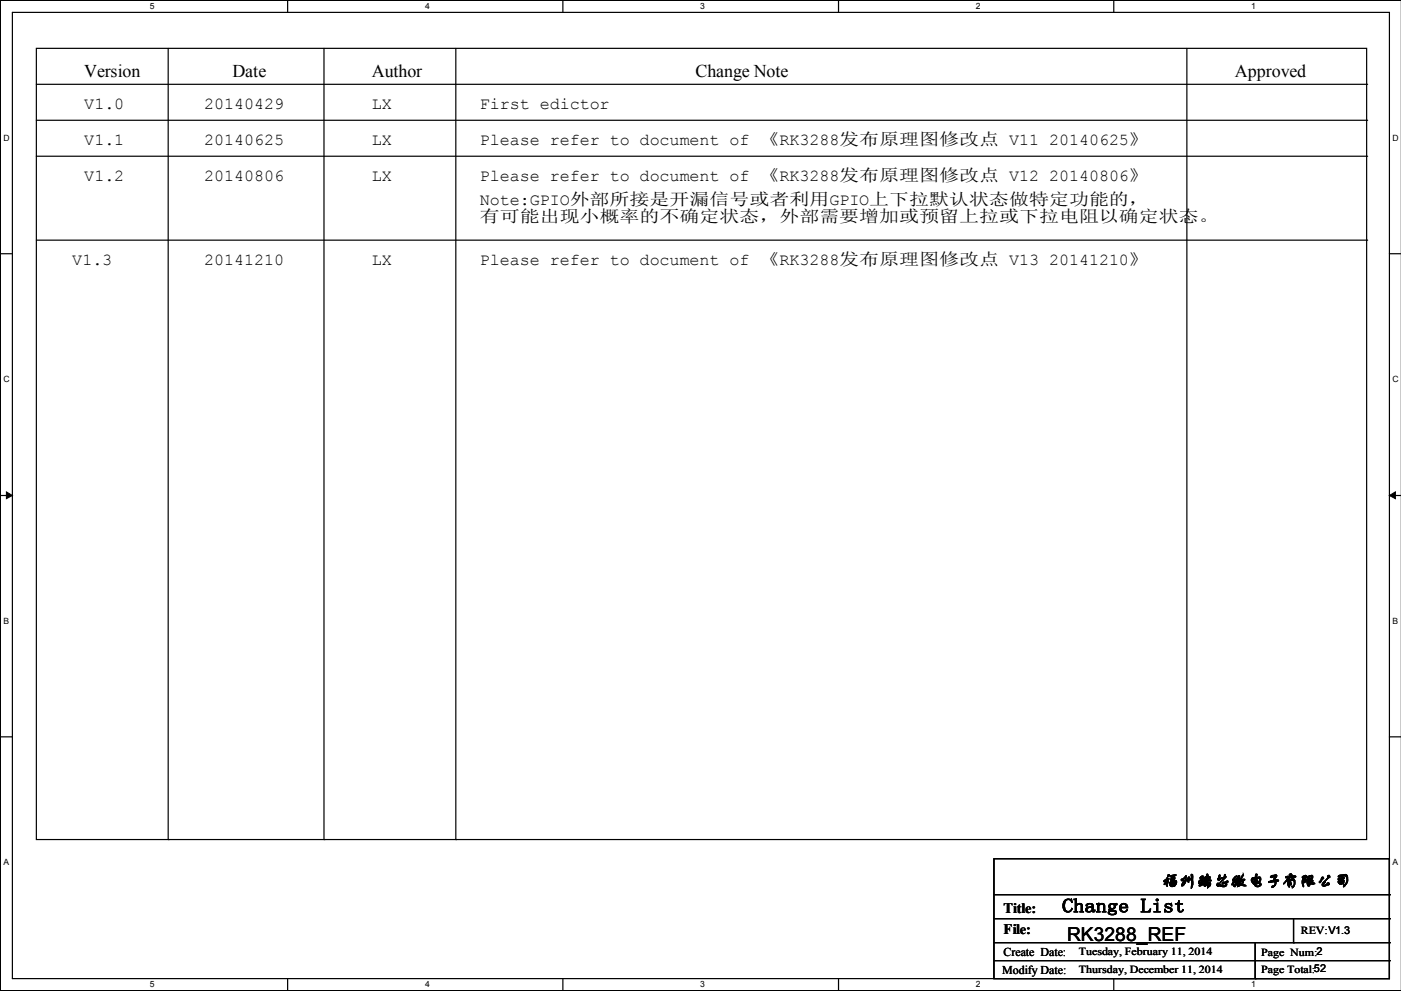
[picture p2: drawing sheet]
<svg xmlns="http://www.w3.org/2000/svg" width="297mm" height="210mm" viewBox="0 0 297 210" stroke-linecap="round" stroke-linejoin="round" font-family="sans-serif">
<defs><g id="words">
<g font-size="4.1">
<text x="225.1" y="193.3">Change List</text>
<text x="226.1" y="199.5">RK3288_REF</text>
</g>
<g font-size="3.8">
<text x="17.9" y="16.3">Version</text>
<text x="49.3" y="16.3">Date</text>
<text x="78.8" y="16.3">Author</text>
<text x="147.4" y="16.3">Change Note</text>
<text x="261.7" y="16.3">Approved</text>
</g>
<g font-size="3.6">
<text x="17.9" y="23.2">V1.0</text>
<text x="43.3" y="23.2">20140429</text>
<text x="78.8" y="23.2">LX</text>
<text x="101.7" y="23.2">First edictor</text>
<text x="17.9" y="30.8">V1.1</text>
<text x="43.3" y="30.8">20140625</text>
<text x="78.8" y="30.8">LX</text>
<text x="101.7" y="30.8">Please refer to document of 《RK3288发布原理图修改点 V11 20140625》</text>
<text x="17.9" y="38.4">V1.2</text>
<text x="43.3" y="38.4">20140806</text>
<text x="78.8" y="38.4">LX</text>
<text x="101.7" y="38.4">Please refer to document of 《RK3288发布原理图修改点 V12 20140806》</text>
<text x="101.7" y="43.5">Note:GPIO外部所接是开漏信号或者利用GPIO上下拉默认状态做特定功能的，</text>
<text x="101.7" y="47.1">有可能出现小概率的不确定状态，外部需要增加或预留上拉或下拉电阻以确定状态。</text>
<text x="15.3" y="56.2">V1.3</text>
<text x="43.3" y="56.2">20141210</text>
<text x="78.8" y="56.2">LX</text>
<text x="101.7" y="56.2">Please refer to document of 《RK3288发布原理图修改点 V13 20141210》</text>
<text x="246.2" y="187.7">福州瑞芯微电子有限公司</text>
</g>
<g font-size="3">
<text x="212.7" y="193.4">Title:</text>
<text x="212.7" y="198">File:</text>
</g>
<g font-size="2.5">
<text x="212.7" y="202.5">Create Date:</text>
<text x="212.4" y="206.3">Modify Date:</text>
</g>
<g font-size="2.3">
<text x="275.7" y="198">REV:V1.3</text>
<text x="228.7" y="202.3">Tuesday, February 11, 2014</text>
<text x="267.3" y="202.5">Page Num:2</text>
<text x="228.7" y="206.1">Thursday, December 11, 2014</text>
<text x="267.3" y="206.1">Page Total:52</text>
</g>
<g font-size="1.8">
<text x="31.8" y="1.9">5</text>
<text x="90.1" y="1.9">4</text>
<text x="148.4" y="1.9">3</text>
<text x="206.8" y="1.9">2</text>
<text x="265.2" y="1.9">1</text>
<text x=".8" y="29.8">D</text>
<text x="295.2" y="29.8">D</text>
<text x=".8" y="80.9">C</text>
<text x="295.2" y="80.9">C</text>
<text x=".8" y="132.2">B</text>
<text x="295.2" y="132.2">B</text>
<text x=".8" y="183.3">A</text>
<text x="295.2" y="183.3">A</text>
<text x="31.8" y="209.2">5</text>
<text x="90.1" y="209.2">4</text>
<text x="148.4" y="209.2">3</text>
<text x="206.8" y="209.2">2</text>
<text x="265.2" y="209.2">1</text>
</g>
</g></defs>
<path d="M2.6 2.6h291.9v204.7h-291.9zM297 .1h-296.9v209.8h296.9" fill="none" stroke="#000" stroke-width=".25"/>
<g fill="#fff">
<path d="M31.7 .3h1.1v2.1h-1.1z"/>
<path d="M31.7 207.6h1.1v2h-1.1z"/>
</g>
<path d="M61 .1v2.5M61 207.3v2.6" fill="none" stroke="#000" stroke-width=".25"/>
<g fill="#fff">
<path d="M90.1 .3h1v2.1h-1z"/>
<path d="M90.1 207.6h1v2h-1z"/>
</g>
<path d="M119.3 .1v2.5M119.3 207.3v2.6" fill="none" stroke="#000" stroke-width=".25"/>
<g fill="#fff">
<path d="M148.4 .3h1v2.1h-1z"/>
<path d="M148.4 207.6h1v2h-1z"/>
</g>
<path d="M177.7 .1v2.5M177.7 207.3v2.6" fill="none" stroke="#000" stroke-width=".25"/>
<g fill="#fff">
<path d="M206.8 .3h1.1v2.1h-1.1z"/>
<path d="M206.8 207.6h1.1v2h-1.1z"/>
</g>
<path d="M236.1 .1v2.5M236.1 207.3v2.6" fill="none" stroke="#000" stroke-width=".25"/>
<g fill="#fff">
<path d="M265.2 .3h1v2.1h-1z"/>
<path d="M265.2 207.6h1v2h-1z"/>
<path d="M.8 28.2h1.2v2h-1.2z"/>
<path d="M295.1 28.2h1.3v2h-1.3z"/>
<path d="M.8 79.3h1.2v2.1h-1.2z"/>
<path d="M295.1 79.3h1.3v2.1h-1.3z"/>
</g>
<path d="M.1 53.8h2.5M294.5 53.8h2.5" fill="none" stroke="#000" stroke-width=".25"/>
<g fill="#fff">
<path d="M.8 130.6h1.1v2h-1.1z"/>
<path d="M295.1 130.6h1.2v2h-1.2z"/>
</g>
<path d="M.1 105h2.5M294.5 105h2.5" fill="none" stroke="#000" stroke-width=".25"/>
<path d="M1.4 104.2l1.2 .8-1.2 .7zM294.5 105l1.2-.8v1.5z" fill="#000" stroke="#000" stroke-width=".21"/>
<g fill="#fff">
<path d="M.8 181.7h1.1v2h-1.1z"/>
<path d="M295.1 181.7h1.1v2h-1.1z"/>
</g>
<g fill="none" stroke="#000" stroke-width=".25">
<path d="M7.7 10.2h281.9v167.7h-281.9zM7.7 17.9h281.9M35.6 10.2v167.7M68.7 10.2v167.7M96.6 10.2v167.7M251.5 10.2v167.7M289.6 17.9h.1M7.7 25.5h281.9M7.7 33.1h281.9M289.6 25.5h.1M289.6 33.1h.1M7.7 50.9h281.9"/>
<path d="M289.6 50.9h.1M.1 156.1h2.5M294.5 156.1h2.5M35.6 177.9h.1M68.7 177.9h.1M96.6 177.9h.1M251.5 177.9h.1M210.7 181.9h83.8v25.4h-83.8zM210.7 189.6h83.8M210.7 194.6h83.8M210.7 199.7h83.8M266 199.7v7.6"/>
<path d="M274.2 199.7h.1M274.2 194.6v5.1M294.5 189.6h.1M294.5 194.6h.1M294.5 199.7h.1M210.7 203.5h83.8M266 207.3h.1M294.5 203.5h.1"/>
</g>
<use href="#words"/>
</svg>
